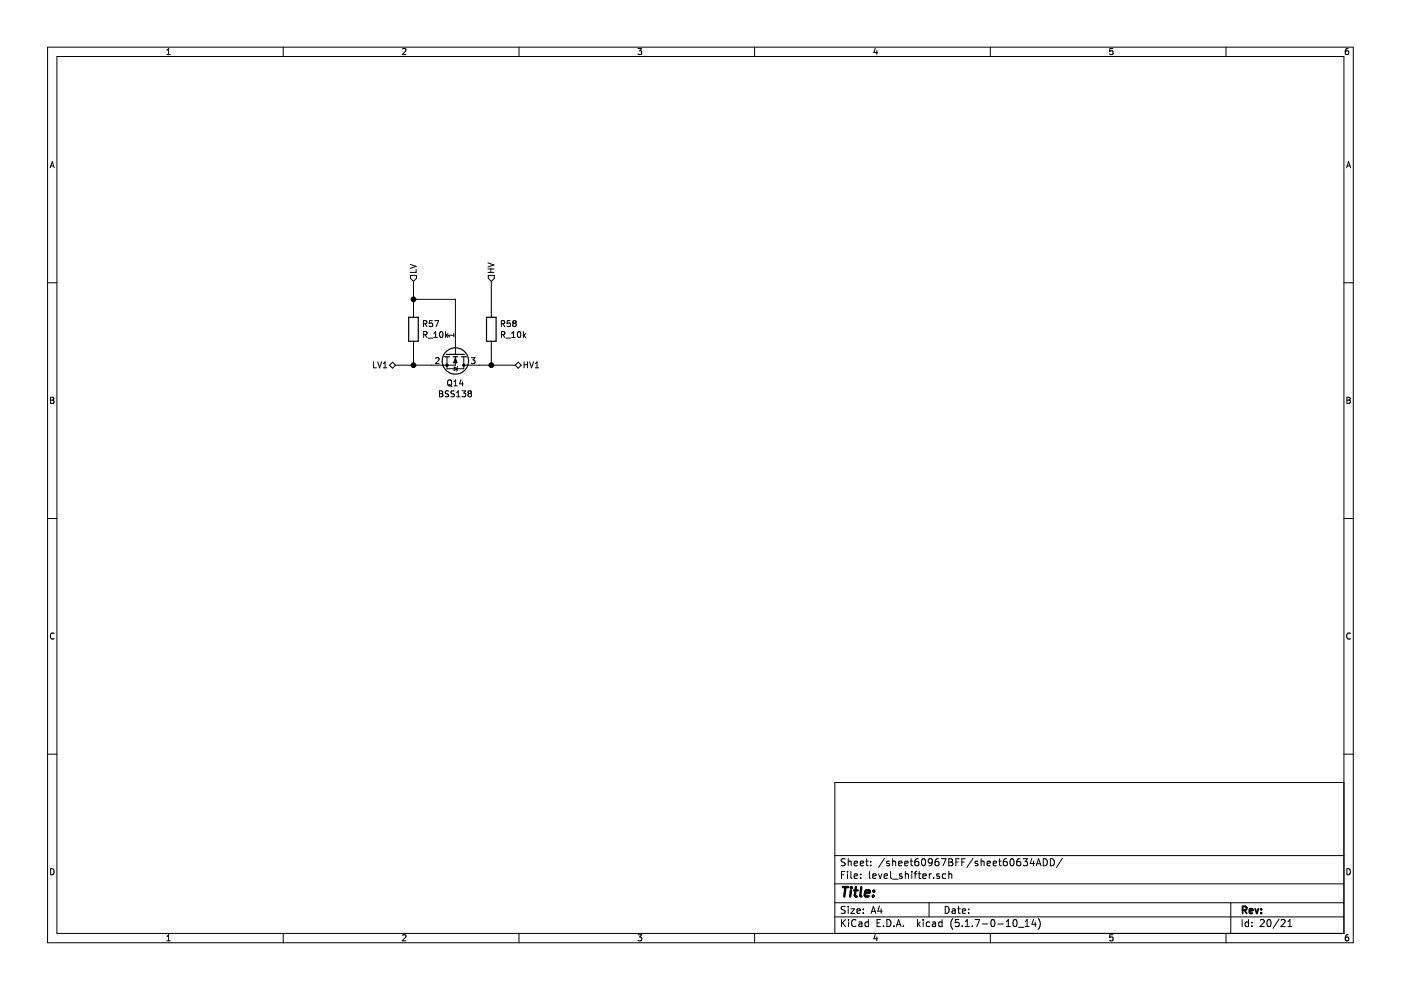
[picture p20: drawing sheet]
<svg xmlns="http://www.w3.org/2000/svg" width="297mm" height="210mm" viewBox="0 0 297 210" stroke-linecap="round" stroke-linejoin="round" font-family="sans-serif">
<path d="M.1 0h297v209.9h-297z" fill-rule="evenodd" fill="#fff" stroke="#fff" stroke-width=".21"/>
<g fill="none" stroke="#000" stroke-width=".21">
<path d="M10.1 10h276.8v189.9h-276.8zM12.1 12h272.8v185.9h-272.8zM35.4 11.6h.7M35.4 10.6l.4-.3v1.3M60 10v2M85.3 10.4l.5-.1 .3 .3-.8 1h.8M110 10v2M135.3 10.3h.8l-.5 .5 .4 .1v.5l-.2 .2-.5-.2M160 10v2M185.6 10.2l-.3 .9h.8M185.9 10.7v.9M210 10v2"/>
<path d="M235.9 10.3h-.6v.6l.6-.1v.6l-.1 .2-.5-.2M259.9 10v2M285.9 10.3h-.4l-.2 .3-.1 .7 .3 .3 .4-.2v-.6h-.4l-.3 .2M10.6 35.6l.5-1.3 .4 1.3M10.7 35.2h.7M285.5 35.6l.4-1.3 .5 1.3M285.6 35.2h.6M10.1 60h2M87 56.1l1.2 .4-1.2 .4M87 58.4h1.3v.6l-.6 .7-.7-.7zM87.7 59.7v7.6M88.2 57.1v.7h-1.2"/>
<path d="M103.5 57.8h1.2M103.5 57h1.2M103.5 55.7l1.2 .5-1.2 .4M103.5 58.4h1.3v.6l-.6 .7-.7-.7zM104.1 57v.8M104.2 59.7v7.6M284.9 60h2M79.2 76.7v1.3h.6M80.1 76.7l.4 1.3 .4-1.3M81.3 78h.7M81.3 77.1l.3-.4v1.3M82.6 77.4l.6-.6 .7 .6-.7 .7z"/>
<path d="M87.7 72.3v5.1M87.7 63.5h8.9v11.6M89.8 68.6h.6l.1-.5-.7-.1v1.3M89.8 71l.7-.1v-.5l-.7-.1v1.3M90.1 68.6l.4 .7M90.1 71l.4 .6M90.8 71.7h1M91.7 68h-.6l-.1 .6 .2-.1 .5 .1v.5l-.2 .2-.5-.2M92 71.6h.7M92 70.6l.4-.3v1.3M92.2 68h.8l-.5 1.3M92.4 76l.4-.2 .3 .4-.8 .9h.8"/>
<path d="M93.3 70.4l.2-.1a.69 .69 0 0 1 .4 .6 .69 .69 0 0 1-.4 .7l-.3-.5zM94.5 70.3v1.3M94.6 71.1l.4 .5M94.8 75.6v2.6h3.5v-2.6M95 70.7l-.5 .5M96.2 70.7v.7M96.2 71.1h-1.2l.3 .3M96.3 77.8l.6 .4-.6 .4zM96.6 75.6v1.8h-12.7M97.1 77.7l-.3 1M98.3 77.4h10.9M99.9 75.8h.8l-.4 .5 .3 .1 .1 .5-.2 .2-.6-.1"/>
<path d="M104.2 72.3v5.1M106.3 68.6h.6l.1-.5-.7-.1v1.3M106.3 71l.7-.1v-.5l-.7-.1v1.3M106.6 68.6l.4 .7M106.6 71l.4 .6M107.3 71.7h1M108.2 68h-.6l-.1 .6 .2-.1 .5 .1v.5l-.2 .2-.5-.2M108.5 71.6h.7M108.5 70.6l.4-.3v1.3M109 68.5l-.3-.2 .3-.3h.2l.2 .2-.2 .3M109 68.5l-.3 .3 .1 .3 .2 .2 .3-.1 .1-.2v-.2l-.2-.3M109 68.5h.2"/>
<path d="M109.8 70.4l.2-.1a.69 .69 0 0 1 .4 .6 .69 .69 0 0 1-.4 .7l-.3-.5zM109.9 76.8l.6 .6-.6 .7-.7-.7zM111 70.3v1.3M111.1 71.1l.4 .5M111.1 76.7v1.3M111.1 77.3h.8M111.5 70.7l-.5 .5M111.9 76.7v1.3M112.3 76.7l.4 1.3 .4-1.3M113.5 78h.7M113.5 77.1l.4-.4v1.3M10.7 84.2h.5l.2 .3-.2 .3 .3 .3-.3 .4h-.5z"/>
<path d="M10.7 84.8h.5M93.2 82.9h.4l.3 .2-.3 .4 .3 .2-.1 .4h-.6zM93.2 83.5h.4M95 80.7l.2-.2 .4 .1a.78 .78 0 0 1-.1 1.2l-.5-.2zM95.1 82.9h-.5l-.2 .1v.3l.6 .3 .1 .3-.2 .2h-.5M95.2 81.5l.6 .4M96.2 80.9l.4-.4v1.3M96.2 81.8h.8M96.3 82.9h-.5l-.1 .1v.4l.6 .2v.3l-.2 .2h-.5M96.8 84.1h.7M96.8 83.2l.4-.3v1.2M97.7 80.5l-.3 .9h.8"/>
<path d="M97.9 82.9h.8l-.4 .4 .4 .2-.1 .6-.7-.1M98 81v.8M99.5 83.4l-.3-.2 .3-.3 .4 .1v.3l-.2 .1M99.5 83.4l-.3 .2v.3l.3 .2h.2l.3-.2-.1-.4-.2-.1M99.5 83.4h.2M285.6 84.2h.4l.3 .3-.3 .3 .3 .3-.2 .4h-.5zM285.6 84.8h.4M10.1 109.9h2M284.9 109.9h2M11.5 134.3a.58 .58 0 0 0-.8 .5 .58 .58 0 0 0 .8 .6M286.3 134.3a.58 .58 0 0 0-.8 .5 .58 .58 0 0 0 .8 .6M10.1 159.9h2"/>
<path d="M284.9 159.9h2M284.9 165.9h-107.9v32M10.7 184.2a.65 .65 0 0 1 .8 .6 .65 .65 0 0 1-.8 .7zM35.4 198.5l.4-.3v1.3M35.4 199.5h.7M60 197.9v2M85.3 198.3l.5-.1 .3 .3-.8 1h.8M110 197.9v2M135.3 198.2h.8l-.5 .5 .4 .1v.6l-.2 .1-.5-.1M160 197.9v2M177 194.4h107.9M177 191.4h107.9"/>
<path d="M177 187.4h107.9M177 181.4h107.9M178.4 185.5h.5M178.4 195v1.5M178.6 195.6l.7 .9M179.1 184.8h-.7v1.5M179.2 192.2h-.6l-.3 .2 .2 .4 .6 .3v.4l-.2 .2-.6-.1M179.2 182.1h-.6l-.3 .2 .2 .4 .6 .3v.4l-.2 .2-.6-.1M179.3 195l-.9 .8M179.7 184.8v.1M179.7 185.3v1M179.8 182.1v1.5"/>
<path d="M179.8 192.2v.1M179.8 192.7v1M179.8 182.7l.2-.1h.4l.1 1M179.9 195v.1M179.9 195.5v1M180.4 192.7h.8l-.8 1h.8M180.4 184.8v1.3l.2 .2M181.1 185.8l.7-.2v-.3h-.5l-.2 .2 .1 .7h.6M181.1 183.1l.7-.2v-.3h-.5l-.2 .2 .1 .7h.6M181.5 195.1a.59 .59 0 0 0-.8 0 .59 .59 0 0 0-.1 .7 .56 .56 0 0 0 .2 .6 .56 .56 0 0 0 .7-.1M181.7 193.2l.7-.2-.1-.2-.4-.1-.2 .2 .1 .7h.5M182.1 195.5h.6l.1 1"/>
<path d="M182.4 183.1l.7-.2-.1-.3h-.4l-.2 .2 .1 .7h.5M182.5 186.1v.2M182.5 185.3v.2M182.8 195.8l-.5 .1-.3 .2 .3 .4 .5-.1M183 193.5v.2M183 192.8v.1M183.5 182.6h.6M183.7 182.1v1.3l.4 .2M184.1 195.5h-.4l-.3 .2 .1 .6 .2 .2 .4-.1M184.1 195v1.5M184.3 184.8v1.3l.2 .2M184.6 183.4v.2"/>
<path d="M184.6 182.6v.2M184.7 193.7l.5-1.5 .5 1.5M184.8 193.2h.8M185 185.8l.8-.2-.1-.3h-.5l-.2 .2 .1 .7h.6M185.6 198.1l-.3 .9h.8M185.9 198.6v.9M186 195.7h.5M186.3 185.3l.3 1 .4-1M186.5 192.1l-.4 1.1h1M186.7 195h-.7v1.5h.7M186.8 192.7v1M187.3 196.3v.2"/>
<path d="M187.5 185.8l.7-.2-.1-.3h-.4l-.2 .2v.7h.6M187.5 182l-1.2 1.9M188 195a.76 .76 0 0 1 .9 .7 .76 .76 0 0 1-.9 .8zM188.5 182.6h-.3l-.2 .2v.2l.5 .1v.4h-.5M188.8 184.8v1.3l.2 .2M189.3 186.4h1.1M189.3 182.7l.2-.1h.3l.1 1M189.3 182.1v1.5M189.5 196.3v.2M190 196.5l.5-1.5 .5 1.5M190.2 196h.7M190.5 183.1l.7-.2v-.3h-.4l-.3 .2 .1 .7h.6"/>
<path d="M191.2 185.3h-.3l-.2 .2 .1 .2 .4 .1v.4h-.5M191.5 196.3v.2M191.8 183.1l.7-.2v-.3h-.5l-.2 .2 .1 .7h.6M191.9 185.4l.3-.1h.3l.1 1M191.9 184.8v1.5M193 182.6h.5M193.2 182.1v1.3l.3 .2M193.3 184.8v.1M193.3 185.3v1M193.8 185.3h.6M194.4 184.8l-.4 .2v1.3M194.5 195v1.5"/>
<path d="M194.7 195.9l.4 .6M194.7 185.3h.5M194.7 182.1h-.5a1.11 1.11 0 0 0-.1 1.4l.4 .1 .2-.2 .1-.5-.3-.3-.4 .1-.1 .2M194.9 184.8v1.3l.3 .2M195.1 195.5l-.6 .5M195.5 182.2l.2-.1a.8 .8 0 0 1 .6 .7 .8 .8 0 0 1-.6 .8l-.3-.6zM195.7 185.8l.7-.2-.1-.3h-.4l-.2 .2v.7h.6M195.7 195v.1M195.7 195.5v1M197 191.4v3M197 185.3v1M197.1 195.5h-.4l-.3 .2v.6l.3 .2 .4-.1"/>
<path d="M197.5 185.3l-.5 .2M197.7 182.7l-.3 .3-.4-.1-.2-.2v-.4l.3-.2h.4l.2 .2a1.01 1.01 0 0 1-.5 1.3h-.2M197.7 195.5h.6l.1 1M197.9 186.1v.2M198.4 195.8l-.7 .3 .2 .4 .5-.1M199 182.1h-.3l-.4 .3-.1 .9 .3 .3 .5-.2v-.7l-.5-.1-.3 .3M199.2 185.3h-.4l-.2 .2 .1 .2 .5 .1v.4h-.6M199.6 182.1h1l-.7 1.5M199.7 195.5h-.4l-.3 .2 .1 .6 .2 .2 .4-.1M199.7 195v1.5M200.4 192.2a.75 .75 0 0 1 .8 .7 .75 .75 0 0 1-.8 .8zM200.5 185.3h-.4l-.3 .2 .1 .6 .2 .2 .4-.1"/>
<path d="M201.2 185.4l.2-.1h.3l.1 1M201.2 182.1h.4l.4 .2-.1 .3-.3 .2 .4 .1v.4l-.3 .3h-.5zM201.2 184.8v1.5M201.2 182.8h.4M201.9 192.8h.6v.9M202 194.8a1.71 1.71 0 0 0 0 2.2M202.5 193l-.5 .1-.2 .2 .2 .4 .5-.1M202.7 182.8h.4M203 192.7h.6M203.2 192.2v1.3l.4 .2M203.3 195h-.7l-.1 .7 .7-.1 .2 .2-.1 .5-.2 .2-.6-.2M203.4 182.1h-.7v1.5"/>
<path d="M203.9 182.8h.5M204 196.3v.2M204 193.2l.7-.2v-.2l-.5-.1-.2 .2 .1 .7h.6M204.6 196.5h.9M204.6 195.4l.5-.4v1.5M204.6 182.1h-.7v1.5M205.4 193.5v.2M205.4 192.8v.1M206.1 196.3v.2M206.3 182l-1.3 1.9M206.7 195h1l-.6 1.5M207.3 182.6h-.4l-.2 .2 .1 .2 .5 .1v.4h-.6"/>
<path d="M208 182.7l.2-.1h.4l.1 1M208 182.1v1.5M208.3 195.9h1.1M209.3 183.1l.7-.2-.1-.3h-.4l-.2 .2 .1 .7h.5M210 197.9v2M210.3 195h.1a.8 .8 0 0 1 .6 .7 .8 .8 0 0 1-.6 .8 1 1 0 0 1-.1-1.5zM210.6 183.1l.7-.2-.1-.3h-.4l-.2 .2v.7h.6M211.6 195.9h1.1M211.7 182.6h.6M211.9 182.1v1.3l.4 .2M213.3 196.5h.9M213.3 195.4l.5-.4v1.5"/>
<path d="M213.4 182.1h-.4a1.11 1.11 0 0 0-.1 1.4l.4 .1 .2-.2 .1-.5-.3-.3-.4 .1-.2 .2M214.3 182.2l.2-.1a.8 .8 0 0 1 .5 .7 .8 .8 0 0 1-.5 .8l-.4-.6zM215 195h.1a.8 .8 0 0 1 .6 .7 .8 .8 0 0 1-.6 .8 .97 .97 0 0 1-.1-1.5zM215.9 196.6h1.2M216.3 182.1h-.4a.96 .96 0 0 0 0 1.5l.4-.2 .1-.5-.3-.3-.4 .1-.1 .2M216.9 182.1h.9l-.4 .5 .4 .2v.6l-.2 .2-.7-.2M217.4 196.5h.8M217.4 195.4l.4-.4v1.5M218.8 182l-.4 1.1h.9M219.1 194.9l-.3 1.1h.9M219.1 182.6v1M219.5 195.5v1"/>
<path d="M219.7 183.6l.5-1.5 .5 1.5M219.8 183.1h.8M220.1 194.8a1.71 1.71 0 0 1 0 2.2M221.2 182.1a.76 .76 0 0 1 .9 .7 .76 .76 0 0 1-.9 .8zM222.7 182.1a.76 .76 0 0 1 .9 .7 .76 .76 0 0 1-.9 .8zM225.3 182l-1.3 1.9M235.9 198.2h-.6v.6l.6-.1v.7l-.1 .1-.5-.1M259.9 197.9v2M260.9 191.4v6.5M263.4 195v1.5M264.7 195.5h-.4l-.3 .2 .1 .7h.6M264.7 195v1.5"/>
<path d="M265.4 196.3v.2M265.4 195.5v.2M267.2 195.1l.6-.1 .3 .4-1 1.1h1M268.8 195.1l.2-.1a.81 .81 0 0 1 .5 .7 .81 .81 0 0 1-.5 .8l-.2-.2-.2-.4zM271.2 194.9l-1.3 1.9M271.6 195.1l.6-.1 .3 .4-.9 1.1h.9M273.1 196.5h.8M273.1 195.4l.4-.4v1.5M285.6 184.2a.65 .65 0 0 1 .7 .6 .65 .65 0 0 1-.7 .7zM285.9 198.2h-.4l-.2 .3-.1 .7 .3 .3 .4-.1v-.7h-.4l-.3 .2"/>
</g>
<path d="M263.5 193l.7-.1 .1-.2-.1-.4-.2-.1h-.5v1.5M263.8 193l.5 .7M264.9 193.2l.7-.2-.1-.2-.4-.1-.2 .2 .1 .7h.5M266.1 192.7l.4 1 .3-1M267.4 193.5v.2M267.4 192.8v.1" fill="none" stroke="#000" stroke-width=".38"/>
<path d="M178.7 188.1h1.1M179.3 188.1l-.3 2M180.4 188.8l-.2 1.3M180.5 188.1v.2M180.5 188.1l.1 .1-.1 .1M181.1 188.8h.7M181.5 188.1l-.3 1.7 .1 .2 .4 .1M182.6 188.1l-.2 1.7 .2 .3M183.4 189.4l1-.2-.1-.4h-.5l-.4 .2v1h.8M185.1 189.9v.2M185.3 188.8l.1 .1-.2 .1M185.3 188.8l-.1 .2" fill="none" stroke="#000" stroke-width=".51"/>
<g fill="none" stroke="#000" stroke-width=".25">
<path d="M86.6 67.3h2.1v5h-2.1zM94.3 75.6h1M94.6 75.1h3.9M96 75.6h1.1M97.8 75.6h1M103.2 67.3h2v5h-2z"/>
<circle cx="96.5" cy="76.5" r="2.79"/>
</g>
<g fill="#000" stroke="#000" stroke-width=".21">
<path d="M96.6 75.9l.3 1h-.7z"/>
<circle cx="87.7" cy="63.5" r=".51"/>
<circle cx="87.7" cy="77.4" r=".51"/>
<circle cx="94.8" cy="77.4" r=".25"/>
<circle cx="98.3" cy="77.4" r=".25"/>
<circle cx="104.2" cy="77.4" r=".51"/>
</g>
</svg>
